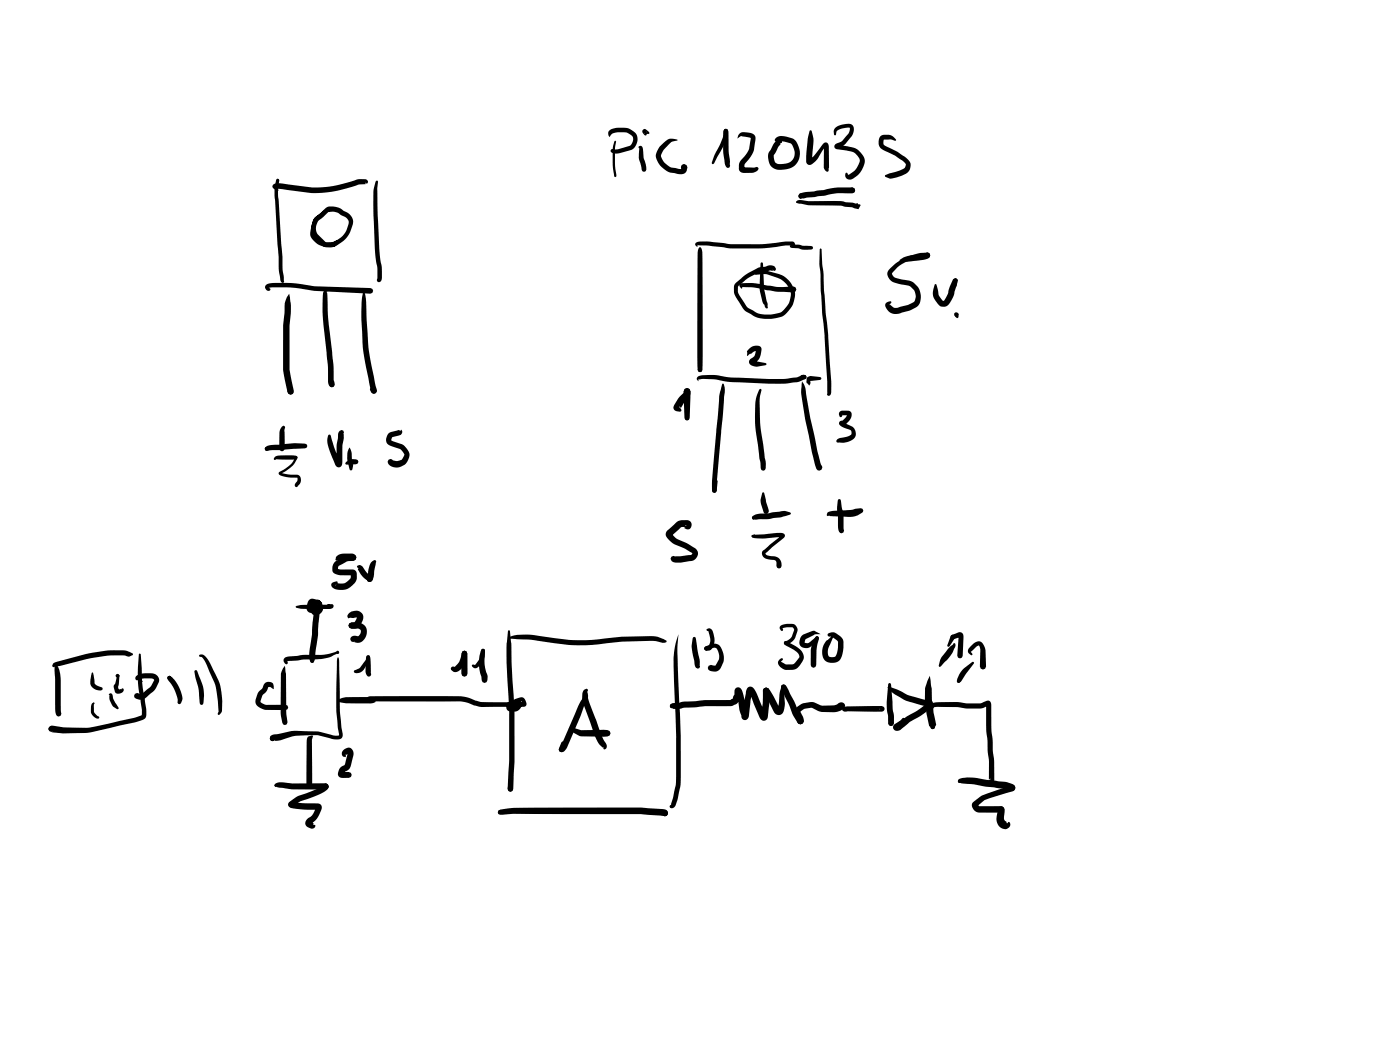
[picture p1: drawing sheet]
<svg xmlns="http://www.w3.org/2000/svg" width="285mm" height="214mm" viewBox="0 0 285 214" stroke-linecap="round" stroke-linejoin="round" font-family="sans-serif">
<g fill="#000">
<path d="M55.6 37.6a2.24 2.24 0 0 1 2.1-.2l5.8 .8a32.5 32.5 0 0 0 9.7-1.7h1.2l.3 .1a.36 .36 0 0 1 .2 .5 .36 .36 0 0 1-.4 .2l-.1-.1v.3h-1.2a30.3 30.3 0 0 1-9.8 1.8l-7.2-.9 .2-.2v-.3v.2l.3 .7-.2 .1-.6-.4a.62 .62 0 0 1-.3-.9zM56.3 36.4l.5 .1 .1 .2-.3 1.5v1.5l.9 12.6v2.4l.4 2.6a.41 .41 0 0 1-.5 .2 .41 .41 0 0 1-.3-.4l-.1-.6a12.9 12.9 0 0 1-.3-4.2l-.8-12.6v-1.5zM76.5 36.9l.2-.2 .3 .3-.2 1.5 .1 5.3 .3 6.9 .5 3.8v2.3a.6 .6 0 0 1-.9 .5l-.1-.3 .1-.5v-1.7l-.5-4.1-.2-5.6a28.8 28.8 0 0 1 0-6.9zM124.1 26.6l1.3-.5 1.8-.1a2.53 2.53 0 0 1 2.6 2.5l-.4 1.2-.7 .7-2.6 .8-.8 .1a.99 .99 0 0 1-1-.6l.1-.3 .3-.1 1 .1 2.5-.7a1.67 1.67 0 0 0 .6-1.9l-1.2-.8-1.8-.1-1.1 .3-.6 .7a1.04 1.04 0 0 1 0-1.3zM125.1 28.8l.2-.2 .1 .2a15.4 15.4 0 0 0-.2 5l.3 2-.2 .3-.3-.3a22.2 22.2 0 0 1-.2-6zM130.1 29.8a.62 .62 0 0 1 .7 .1 .62 .62 0 0 1 .1 .7 8.8 8.8 0 0 0 .7 3.4l-.1 .9-.4 .1a1.16 1.16 0 0 1-.6-1.3 5.4 5.4 0 0 1-.3-3.5l.2 .1-.3-.1zM131 26.4l.5-.1 .7 .8-.2 .2-.8-.1a.3 .3 0 0 0 .3-.1 .3 .3 0 0 0 .1-.3l.1 .5-.3 .3a.82 .82 0 0 1-.4-1.2zM134.4 29.8l.8-.8a1.92 1.92 0 0 1 2.1-.7l.7 .2-1.4 .5-1.5 1.5-.5 1a2.25 2.25 0 0 0 1.2 2.1l.8 .5 2.2 .3v.1l-.2-.4 .2-.5 .5-.2 .5 .2a1 1 0 0 1 0 1.2 1.16 1.16 0 0 1-1.3 .7l-1.8-.3a4.1 4.1 0 0 1-3.1-3.8zM138.8 33.6l.5-.2 .2 .4a.32 .32 0 0 1 .3 .4l-.5 .5-.5-.2-.2-.4zM147.4 26.3l.4-.1 .3 .1a3.2 3.2 0 0 1-.4 2.4l-1 2.1-1.3 2.5-.2 .1-.3-.2 .5-1.5 1.2-2.4a4.1 4.1 0 0 0 .7-2.5zM147.4 26.3l.4-.1 .3 .1 .2 .7a24.8 24.8 0 0 0 .3 5.9l-.1 1.2a.75 .75 0 0 1-.9-.9 22.3 22.3 0 0 1-.3-6.5zM150.6 27.2a1.58 1.58 0 0 1 1.6-.2 1.41 1.41 0 0 1 1.4 .5 1.41 1.41 0 0 1 .1 1.6l-.2 1.6a8.7 8.7 0 0 1-1.9 2.7v1l-.2-.3h2.1l.6-.1 .2 .1 .2 .3-.3 .4-.7 .3-2 .1a.96 .96 0 0 1-1.1-.8l.2-1.4 1.4-1.7 .5-.9 .4-2.3-2-.4-.8 .5z"/>
<path d="M158 28.1l.1-.1a2.13 2.13 0 0 1 2-.2l1.3 .4a3.5 3.5 0 0 1 1.3 4.2 3.5 3.5 0 0 1-3.9 2.2 2.34 2.34 0 0 1-2.4-2.7l.1-.9 .8-1.4a1.22 1.22 0 0 1 1.9-.8v.3h-.3v.3l-1.4 2.2 .1 .8a1.04 1.04 0 0 0 1.2 1h.3a2.36 2.36 0 0 0 2.5-1.2 2.36 2.36 0 0 0-.3-2.7l-.4-.3-1.1-.3-2-.2-.1-.2zM162.7 39.5l1-.3 2-.2 2.7-.5a16.9 16.9 0 0 1 5.1-.3l.4 .1 .2 .5-.2 .4-.4 .1a15.1 15.1 0 0 0-5.7 .6l-4.5 .5 .2-.1-.4 .2-.4-.2-.2-.4zM164.9 26.6h.3l.1 .2 .3 1.9-.2 4.2-.4-.4h-.3l1-.7 1.8-2.4a.66 .66 0 0 1 .8-.4 .66 .66 0 0 1 .4 .8l.1 4.3-.2 .8a.81 .81 0 0 1-.9-.8l.1-4.4 .3 .1-1.3 1.9a3.6 3.6 0 0 1-2 1.9 .78 .78 0 0 1-.7-1.1v-.4a21.4 21.4 0 0 1 .8-5.5zM170.1 26a3.5 3.5 0 0 1 3.4-.6 1.9 1.9 0 0 1-.2 2.5l-1.4 1.6-1.2 .6v-.3l-.1-.3 3.3 .6a3.5 3.5 0 0 1 2 1.9l.2 .5a4 4 0 0 1-1.5 3.2l-.8 .6a1.02 1.02 0 0 1-1 .2 1.02 1.02 0 0 1-.7-.8l.1-.5h.2l.3 .4 .5-.3a3.8 3.8 0 0 0 1.8-2.4l-.1-.7-1-1.1-1.5-.5-1.8-.2a.62 .62 0 0 1-.7-.5 .62 .62 0 0 1 .5-.7l1-.5 1.3-1.4 .3-.8v-.5a4.6 4.6 0 0 0-2.5 .6l-.3 .8-.3 .1-.2-.8zM170.9 38.9a4.1 4.1 0 0 0 2.5-.7l.5 .1 .2 .5-.1 .3-.3 .2h-2.7l-.1-.1zM179.3 27.7l.6-.2h1.3l.7 .4 .6 .6-.2 .2-1-.3-1.4 .1a.89 .89 0 0 0 .5 1.3l2.9 1.5a3.7 3.7 0 0 1 2.1 2.2l-.1 .9-.4 .6a5.7 5.7 0 0 1-3.7 1.4l-1-.4v-.2v-.1l1.1-.4a5.5 5.5 0 0 0 2.8-1.1l.4-.7-.3-.4-2-1.4-1.4-.7a2.19 2.19 0 0 1-1.9-1.6l.1-1.1zM54.1 58.1a1.93 1.93 0 0 1 1.5-.5l4.6 .1 3.8 .6 11.4 .3 .4 .2 .2 .4-.2 .4-.4 .2-11.5-.6a30.4 30.4 0 0 0-9.1-.6l-.2-.1v.1l.4 .1a.41 .41 0 0 1-.2 .5 .41 .41 0 0 1-.5-.1l-.1-.1a.66 .66 0 0 1-.1-.9zM58.9 59.8l.2 1.1a10.8 10.8 0 0 1 0 3.6l-.2 1.7 .1 9.1 .8 4.4-.2 .5-.4 .1-.4-.1-.3-.4-.9-4.5 .1-9.2 .2-2.5a5 5 0 0 1 1-3.8zM66.1 59.1l.3-.1 .4 .2-.3 .2 .2 .8 .1 3.9 1.1 10.2 .1 3.7-.2-.2 .3 .5-.1 .4-.6 .1a1.13 1.13 0 0 1-.6-1.1v-3.3l-.7-6.4a26.6 26.6 0 0 1-.2-8.7zM64.1 44.3l2.3-1.6 .6-.1 1.5 .2-2.1 .4-1.8 1.5-.3 .8-.3 2.3a3 3 0 0 0 2.8 1.6h.9l.4-.1a4.9 4.9 0 0 0 2.9-4 1.39 1.39 0 0 0-1-1.2l-.6-.3a3.1 3.1 0 0 0-2.4-.7l-1.2 1.1a2.52 2.52 0 0 0-1.3 3.1l.2 .4 1.7 1.7 1.1-.1 1-.4 .3 .1 .1 .3a1.55 1.55 0 0 1-1.6 1.1l-1-.1-.4-.1-1.8-1.8a3.3 3.3 0 0 1 1.1-4.9l.5-.5a2.56 2.56 0 0 1 3.3-.7l.9 .6a2.99 2.99 0 0 1 1.7 1.3l.2 .3a5.1 5.1 0 0 1-1.4 4.1l-.6 .6a4.1 4.1 0 0 1-5 .6l-1.1-.9-.4-.7-.1-.5 .1-1a4.3 4.3 0 0 1 .7-2.3zM74.1 59.2a10.8 10.8 0 0 1 .5 4.7v1.2a65.3 65.3 0 0 0 2.1 14.1v.4a.64 .64 0 0 1-.6 .6l-.4-.2-.2-.4 .2-.4-.2 .4-1.3-6.4a54.4 54.4 0 0 1-.4-13zM141.7 49.4h.1a5.9 5.9 0 0 1 3.4-.1 55 55 0 0 0 14.7-.1h1.5l.4 .2a.44 .44 0 0 1-.1 .7l-.4-.2 .1 .1h-1.5a51.3 51.3 0 0 1-15.4 0l-2.5-.1v-.1l-.1 .5-.4-.5z"/>
<path d="M142.3 50.5h.4l.1 .2-.3 .3-.3-.3zM142.3 50.5a.39 .39 0 0 1 .6 .3l.1 23.7v.8l-.1 .3-.4 .2-.3-.2-.2-.3v-.8v-21.6a4.3 4.3 0 0 1 .3-2.4zM150.6 57.9l.4-.2a33.3 33.3 0 0 1 7.2 .7l3.3-.1 .5 .2 .1 .4-.1 .5-.5 .1-3.6-.1a37.5 37.5 0 0 0-6.9-1l.1-.2v.4l-.1 .2-.4-.5zM154.9 53.5l.2-.1 .3 .3 .2 5.1 .7 3.7a.31 .31 0 0 1-.3 .2 .31 .31 0 0 1-.3-.3l-.5-1.1-.5-2.4zM149.8 57.6l1.8-1.5 1.4-.9a4 4 0 0 1 2.7-.9 1.71 1.71 0 0 1 2.2 .2v.5l-.3 .1-.3-.2v.3l-.5-.1-2 .3-1.9 .9-2.5 1.9-.2 .4a2.16 2.16 0 0 0 .6 1.9l1.3 2 1.2 .7a6.3 6.3 0 0 0 5.6 .4l.3-.1a4.4 4.4 0 0 0 1.8-3.8 4.3 4.3 0 0 0-2.7-3.1l-2.2-.8-2.2 .1-.2-.2 .2-.2 2.2-.3 2.5 .6a4.4 4.4 0 0 1 2.3 7 4.1 4.1 0 0 1-3.8 2.1h-1.3a4.6 4.6 0 0 1-2.9-.9l-1.2-.7-.9-1.3a5.4 5.4 0 0 1-1.4-2.6 1.78 1.78 0 0 1 .4-1.8zM157.4 54.6h.5v.4l-.5-.1 .2-.3zM160.9 50l.3-.3 .2 .2-.2 .3v-.4h1.4l.9 .2 1.7 .1 .2 .1 .1 .2-.1 .3-.2 .1h-1.8l-.9-.3h-1.4l-.2-.2zM162.1 41.1l.3-.2 .2 .3-.2 .2zM162.3 40.9a1.48 1.48 0 0 1 1.3-.1l1 .2 2.5-.1a16.1 16.1 0 0 1 4.5 .1l2.6 .4 .4-.1 .1 .3 .4 .1 .1 .1-.4 .8-1.3-.4-2.3-.3-4.1-.1a13.8 13.8 0 0 1-4.4-.3l-.5-.2zM162.2 41h.3l.5 .4-.7-.1zM162.7 39.5l.4-.2 .3 .1h-.2l.5 .6 .5 .2-.5 .2-.6-.1v.2a.52 .52 0 0 1-.6-.6zM167.1 50.6l.2 .1 .1 3 .3 2.1 .1 3.3 .8 9.1 .6 9.5v2.2l-.1 .5-.4 .2-.3-.3 .2-.3-.1 .1-.6-11.8-.5-4.6-.3-4.5v-3.4l-.3-2.1 .1-3z"/>
<path d="M183.2 52.9a5.1 5.1 0 0 1 3.2-1l2.1-.4-.1 .2 .4-.3a.69 .69 0 0 1 .5 .8 .69 .69 0 0 1-.7 .6l-5.1 .6-.3-.1zM181.1 54.7a10.5 10.5 0 0 1 8.1-3.2l.2 .5-.2 .4-.4 .1-.3-.1h.2a8.3 8.3 0 0 0-5.8 1.9l-1.3 1.4 .3 .5 .9 .5 2.3 .4a3.4 3.4 0 0 1 1.7 5.3l-.2 .1a9.3 9.3 0 0 1-3.2 1.3 2.19 2.19 0 0 1-3.2-1.8 1.08 1.08 0 0 1 1.2-.6l.1 .2-.5 .5 .1-.2 .8 .7 .7 .1 2.3-.6 1.1-.6 .3-.4a2.32 2.32 0 0 0-1-2.8l-3.2-.8a1.7 1.7 0 0 1-1-2.8zM190.3 57.9h.4l.2 1a2.96 2.96 0 0 0 1.1 2.4h-.2h.4a4.3 4.3 0 0 0 1-2.3l.8-2a.63 .63 0 0 1 .9-.2l.1 .3-.2 .4 .2-.1-.5 1.4a6.4 6.4 0 0 1-1.5 3.3 1.45 1.45 0 0 1-2.2-.4l-.7-1-.2-.7 .1-.9zM194.2 56.8h.6l.1 .1v.4a1.41 1.41 0 0 1-.5 1.3l-.2-.3 .1-.7-.2-.5zM58.6 79.4l.7-.4 .3 .1 .2 .9-.6 .3-.5-.1-.2-.5zM67.4 77.5l.3-.1a.8 .8 0 0 1 .4 .7 .8 .8 0 0 1-.5 .7l-.4-.1-.1-.4zM139.4 79.2l.5-.2 .5 .2a2.31 2.31 0 0 1 .2 1.7l-.2 4.2-.1 .4-.4 .1-.4-.1-.1-.4-.2-4.2a2.31 2.31 0 0 1 .2-1.7zM142.4 74.4l.3-.2 .1 .1 .2 1.1-.2 .3-.3 .1-.3-.2-.2-.3zM142 76.8l.2-.2a6.9 6.9 0 0 1 3.5-.2l3 .5 7.9 .3a17.3 17.3 0 0 0 4.8-.3l.9-.1 1.3-.5-.1 .1h.6l.1 .4-.2 .4-1.4 .6h-.7a20.9 20.9 0 0 1-5.4 .3l-6-.3a22.2 22.2 0 0 1-5.2-.6h-3.1v.4l-.3-.3zM147 78.2l.2-.1a4.1 4.1 0 0 1 .2 3l-1.4 16.8-.1 2-.1 .3-.4 .1-.3-.1-.1-.3v-2l1.5-17.4zM152.5 71.1a1.87 1.87 0 0 1 2.4-.4 3.1 3.1 0 0 1-.3 2.2l-.4 .6-.7 .5 .1-.3-.1-.3 2.3 .5 .2 .1v.3l-2.1 .3a1.06 1.06 0 0 1-1.3-1.3l.1-.1a1.7 1.7 0 0 0 1.1-1.4l.2-.7 .2 .4-.7 .1-1.4 .8v-.9zM154.6 79.3l.2-.1 .2 .2-.3 1.9a45.5 45.5 0 0 0 .7 9.1l.5 3.6a2.25 2.25 0 0 1-.1 1.7l-.4 .1-.4-.1-.1-.4-.6-4.7a27.6 27.6 0 0 1-.3-9.8z"/>
<path d="M163.3 77.6a4.4 4.4 0 0 1 .9 2.9l.8 4.7 1.4 6.5 .6 2.5 .4 1-.2 .4-.4 .2a1.23 1.23 0 0 1-.9-1.3l-2-9.1-.6-4.1-.2-1.5zM163.1 76.4h1l.1 .4-.1 .3-.3 .1-.4-.1h.2l-.5-.3zM164.3 76.9l.7-.3 1.9 .2 .3 .3-.3 .3-1.9 .2-.3-.1v-.3v.3l.3 .1v.5l-.3 .4-.2-.4a.65 .65 0 0 1-.3-.9zM54.1 91a2.76 2.76 0 0 1 2-.4l1.2-.1a13.5 13.5 0 0 1 5.1 0l.2 .3-.2 .3-.3 .2-5 .4-2.8 .1-.3-.1-.1-.3zM54 91.1l.3-.1 .4 .1a.44 .44 0 0 1-.2 .6 .44 .44 0 0 1-.6-.3zM56 93l.7-.2 3-.1 .6 .1 .3 .4-.1 .2-.8 .2-3.4-.1-.3 .2-.3-.3zM57.4 86.9l.3-.2 .4 .3-.2 .5v3.9l-.1 .3-.4 .2-.3-.2-.2-.3a9.7 9.7 0 0 1 .2-4.1zM60 92.9a.41 .41 0 0 1 .5 .2 .41 .41 0 0 1-.1 .5l-.1 .2a6.4 6.4 0 0 1-3.2 2.7l.1-.3 1.5 .4h1.7a1.13 1.13 0 0 1 .9 .8 1.13 1.13 0 0 1-.3 1.2l-.7 .6a.6 .6 0 0 1-.3-.6 .6 .6 0 0 1 .4-.5l.2-.4-.1-.4-2.6-.2a1.19 1.19 0 0 1-1.2-.7l.1-.2a7.7 7.7 0 0 0 3-2.6zM66.9 88.6l.2-.1a1.31 1.31 0 0 1 .5 1.2l1.7 4.5a.48 .48 0 0 0-.8 .1v-.3a14.4 14.4 0 0 1 .3-4.8l.1-1.1a.7 .7 0 0 1 1-.4l.1 .3-.1 .4 .1 .8a13.8 13.8 0 0 0-.3 4.8 .78 .78 0 0 1-.3 1 .78 .78 0 0 1-1-.2l-.8-1.8a6.3 6.3 0 0 1-.8-4.2zM70.5 94a2.11 2.11 0 0 1 2.3-.3l.2 .3a1.03 1.03 0 0 1-1.3 .6l-1.3-.1-.1-.2zM71.2 91.1a4.9 4.9 0 0 1 .5 2.7 2.24 2.24 0 0 1 0 1.9h-.5a5.5 5.5 0 0 1 0-4.6zM75.5 78.9l.6-.1 .4 .4-.4-.2 .4 .2 .2 .4a.73 .73 0 0 1-1 .4 .73 .73 0 0 1-.2-1.1z"/>
<path d="M79.1 88.2l2.1-.7 .3 .2 .1-.2a.69 .69 0 0 1 .2 .9 .69 .69 0 0 1-.8 .3l-1.1 .3-.2 .7 2.2 .8a2.39 2.39 0 0 1 1.3 2.9 2.55 2.55 0 0 1-2.4 1.8l-.7-.1-.9-.5-.3-.6 .2-.4 .4-.2 .5 .3 .8 .2 .9-.3 .6-1-.8-1.2-1.5-.4a1.55 1.55 0 0 1-1.3-1.1 1.55 1.55 0 0 1 .4-1.7zM139.4 79.2l.5-.2 .5 .2 .2 .5-.1 .8-1.2 1.4-.7 1.3-.1-.3-.2-.1 .5 .7-.1 .2-.3 .1-.7-.1a.81 .81 0 0 1-.3-1.4l.8-1.3 1-1zM145.7 97.9l.2-.2 .2 .3-.2 2-.2 .2-.3 .1-.3-.1-.1-.4zM171 83.9a1.67 1.67 0 0 1 1.5-.3 .92 .92 0 0 1 .9 .6 .92 .92 0 0 1-.2 1l-1 1.2-.8 .2a.41 .41 0 0 0 .2-.6l1.8 .8a1.63 1.63 0 0 1 .8 1.5 1.63 1.63 0 0 1-1 1.4 5.1 5.1 0 0 1-2.5 .4l-.3-.1a.71 .71 0 0 1 .6-.8l1.8-.4a.67 .67 0 0 0 .5-1l-.2-.3-1.7-.6a.64 .64 0 0 1-.6-.7 .64 .64 0 0 1 .8-.6l.7-.7 .2-.5 .1 .1h-1.1l.1-.1-.2 .5h-.2a.73 .73 0 0 1-.2-1zM68.5 113.3a2.43 2.43 0 0 1 2.3-.6h1l.4 .2 .3 .6-.1 .5-.5 .2-.4-.2-.2-.4 .1 .3h.2l-1.7 .1-1.4 .2-.2-.3zM68.2 114.4l1.7-1 .8-.3 1-.1-.3 .2 .5-.3 .5 .2 .1 .4a.82 .82 0 0 1-.9 .7l-1.1 .2-1.5 .8-.2 .9-.1-.3 .6 .2h2.4a.86 .86 0 0 1 .9 .8v1.2a3.1 3.1 0 0 1-1.5 1.7 3 3 0 0 1-3.6-.3 .78 .78 0 0 1 .4-.9 .78 .78 0 0 1 .9 .1l-.5 .6 .2-.2-.1-.3a2.24 2.24 0 0 0 2.4-.4l.6-.7v-.8l.3 .3h-2.6a1.39 1.39 0 0 1-1.3-.7 1.39 1.39 0 0 1 0-1.5zM72.7 115.2l.6-.2 .5 .4 .9 1.2 1 .9 .2 .4-.2 .4-.4 .2-.4-.1-.2-.5 .1 .2-.8-.6-1.1-1.5 .2-.3-.4-.2zM75.7 114.3l.6-.3 .3 .3-.4 2.7a1.44 1.44 0 0 1-.9 1.5l-.5-.2-.1-.4 .2-.7a5.1 5.1 0 0 1 .8-2.9zM135.8 108.1l1.5-1.3a2.02 2.02 0 0 1 1.6-.9h.7a.95 .95 0 0 1 1.2 .8 .95 .95 0 0 1-1 1.1l-.5-.3 .3-.2a.19 .19 0 0 0 .1-.2 .19 .19 0 0 0-.1-.2l.3 .4-1.2 .1-1.9 1.6v-.4l1 1.1 2 .9 1.2 .7a1.49 1.49 0 0 1 1.1 1.5 1.49 1.49 0 0 1-1.3 1.4l-2.3 .4-1.1-.1-.7-.3-.2-.4 .2-.5 .4-.1 .4 .1 3.2-.3 .3-.3-1.6-1-1.3-.6a4.1 4.1 0 0 1-2.6-2.2zM153.3 105.1v-.1a7.1 7.1 0 0 1 3.4-.5l.8-.2a6.4 6.4 0 0 1 3.3 0l.2 .3-.2 .2-2 .6-2.3 .3-3 .1-.3-.1-.1-.3zM153.1 109l6.1-.5a.57 .57 0 0 1 .6 .5 .57 .57 0 0 1-.4 .6l-3.5 3 .1 .4a2.98 2.98 0 0 0 1.9 .3 1.58 1.58 0 0 1 1.2 1.4l-.1 .9-.4 .2-.4-.2-.1-.4v-.7a.56 .56 0 0 0-.6-.5 2.22 2.22 0 0 1-2.2-.8l-.1-.3a.8 .8 0 0 1 .5-1l3.5-2.9 .1 .3-2.7 .2a8 8 0 0 1-3.4-.1l-.2-.2zM153.1 109h.3v.3h-.3z"/>
<path d="M153.2 105.2l.3-.1 .3 .1v.4l-.5 .1-.2-.3zM153.1 109l.5-.2 .2 .1-.5 .5-.2-.1zM155.2 100.3l.4 .1 .9 3.6-.1 .5-.4 .2-.4-.2-.3-.7a3.7 3.7 0 0 1-.4-2.5zM168.4 104.4l.8-.3 2.1-.2a6.7 6.7 0 0 0 2.9-.3l1.1-.1 .3 .1 .2 .4a1.93 1.93 0 0 1-1.2 .9 6.3 6.3 0 0 1-3.3 .3l-2.3-.2-.4 .1-.3-.3zM170.7 101.7h.4l.3 1.6a16.8 16.8 0 0 1 .4 4.5l-.1 .6a.73 .73 0 0 1-1-.7l-.1-2.8-.2-1.3zM10.8 135.1l.7-.3 5.9-1.6a22 22 0 0 1 8.6-.6l1 .4 .1 .2-.1 .2-.7 .3-.5-.1a20.7 20.7 0 0 0-8.1 .6l-6.8 1.6-.3-.2zM11.2 135.3l.4 .1a5.5 5.5 0 0 1 .8 3.8l.1 6.1-.2 .4-.4 .2-.3-.1-.2-.3-.2-.9-.1-8zM18.7 137l.1-.1 .2 .1 .3 2.2 .5 .4 1 .4 .1 .2a1.11 1.11 0 0 1-1.7 .1 1.82 1.82 0 0 1-.7-2.5zM23.8 137.6l.3-.2 .2 .2-.1 1.9-.2 .3-.3 .3 .3-.3 .2 .8-.2-.2h.7l.1-.2a.45 .45 0 0 1 .4 .4 .45 .45 0 0 1-.4 .5l-.6 .1h-.5l-.3-.3-.2-.8a.62 .62 0 0 1 .3-.9l-.1 .2zM10.1 148l.4-.3a27.2 27.2 0 0 0 6.4 .5l2.5-.3 8-1.8 1.4-.5 .1-1a45.1 45.1 0 0 1-.8-8.7l.2-2.7 .2-.2 .2 .2 .2 2.7a59 59 0 0 0 .9 8.8l-.1 1.3-.7 .6-1.7 .5-8.8 2a34.9 34.9 0 0 1-8 0l.3-.2-.4 .1-.4-.2-.1-.4zM27.7 137.7l.5-.3a6.2 6.2 0 0 1 3.4-.1 1.34 1.34 0 0 1 .7 1.8l-.8 1.4-.8 .7a3 3 0 0 1-1.9 1.3l-.6-.1a.99 .99 0 0 1-.9-.7l.2-.4 .4-.2 .9 .2 .3-.2 1.5-1.3 .8-1.3-.2-.3-.4-.1h-1.6l-.8 .3-.1-.4-.2-.2 1 1-1.1-.3a.43 .43 0 0 1-.5-.3 .43 .43 0 0 1 .2-.5zM34.2 137.7h.5l.5 .5-.1 .2-.9-.1-.1-.3z"/>
<path d="M34.1 137.8l.4-.2 .3 .1v.5l-.3 .2-.3-.1zM34.2 137.7l.3-.1 .4 .2a6.9 6.9 0 0 1 2.2 4.7l-.4 .8h-.5v-.4a7.9 7.9 0 0 0-2.1-4.7zM39.7 136.5h.4l.4 1.2a8.4 8.4 0 0 1 .9 5.5l-.1 .2-.3 .1-.2-.1-.1-.2a13.4 13.4 0 0 0-.8-5l-.3-1.5zM40.6 133.3a1.4 1.4 0 0 1 1.7 1l1.1 2.1a12.4 12.4 0 0 1 1.8 8.5l-.4 .6h-.4l.1-.7-.1-2a12.8 12.8 0 0 0-1.8-6.1l-1-2.3-.5-.6-.5-.1zM58 135.6l.2 2.7a58.9 58.9 0 0 0 .3 8.8l-.1 .4-.4 .1-.4-.1a10.4 10.4 0 0 1-.4-4.9v-4.3a3.5 3.5 0 0 1 .8-2.7zM57.9 134l.8-.3 2-.2a14.8 14.8 0 0 1 4.7-.2l1.4-.1 1.6-.5a.36 .36 0 0 1 .5-.1 .36 .36 0 0 1-.1 .6l-.2-.4 .3 .1-.3 .2a6.9 6.9 0 0 1-3.2 1.1l-3.5 .1-3.4 .3v-.1l.1 .5-.3 .3a.8 .8 0 0 1-.4-1.3zM60.3 123.4l1.2-.2 5.7-.1v.3l.2 .2-.6-.1-.3-.2 .3-.3h.6a.5 .5 0 0 1 .5 .6 .5 .5 0 0 1-.7 .4l-6-.1-.9-.2-.1-.1zM64 123.1l.4-.1 .5 .1 .1 .5-.2 3.3a29.9 29.9 0 0 1-.6 6.4l-.1 1-.2 .5-.3 .2-.3-.2a5.1 5.1 0 0 1-.1-3.7l.3-1.9 .3-5.6zM63.4 134.2h.3l.3 .3-.1 .3-.3 .2-.3-.2-.2-.3zM64 123.1l.4-.1 .5 .1 .1 .5-.1 .4-.9 .2-.1-.4zM63 122.1a1.6 1.6 0 0 1 1.7 .1 1.5 1.5 0 0 1 1 2.1 1.5 1.5 0 0 1-2.3 .6l-.1-1.5a1.14 1.14 0 0 1 .7-1.2 1.14 1.14 0 0 1 1.4 .4l.2 .4-.4-.2a.59 .59 0 0 0-.6 0 .59 .59 0 0 0-.2 .7v.9l-.2-.2h.4l.2-.3-.1-.8-1.1-.2h.1l-.2 .9 .3 .5a.66 .66 0 0 1-.6 .4 .66 .66 0 0 1-.7-.4l-.1-.4 .1-.6zM68.8 133.8l.2 .6 .1 4.2a61 61 0 0 0 .7 11.3l-.4 .5-1 .2-4.2-.9a16 16 0 0 0-7.5 1.1h-.8l.1-.2-.5 .3-.4-.1-.1-.6a1.22 1.22 0 0 1 1.5-.7 14.4 14.4 0 0 1 6.5-.6l1.9 .1 3.1 .8 1-.1a56 56 0 0 1-.4-13.5v-1.8z"/>
<path d="M71 124.9a1.69 1.69 0 0 1 1.7-.6 1.69 1.69 0 0 1 1.3 1.3 2.22 2.22 0 0 1-2.4 2.4l-.5-.2-.2-.4a1.03 1.03 0 0 1 1.3-.7l.5-1.1v.2l-1.8 .1-.2-.4zM71.1 126.9l.5-.2 1 .1a2.08 2.08 0 0 1 2.1 1.6 2.08 2.08 0 0 1-1.2 2.3l-.6 .2-.8-.2 .2-.1-.4 .1-.4-.1-.2-.5a1.17 1.17 0 0 1 1.6-.6h.1a1.1 1.1 0 0 0 .4-1.3l-.4-.2h-1.4l-.5-.2-.2-.4zM74.7 133.5l.3-.1 .2 .1 .2 .3-.1 .6-1.2 1.9a1.65 1.65 0 0 1-2 .6v-.4l1.2-.5 1.3-1.7zM74.7 133.5l.3-.1 .2 .1 .2 .4 .2 3.4-.2 .3a.77 .77 0 0 1-1-.8l.1-2.6zM94.2 132.6l.4-.1 .4 .1 .1 .4a4.6 4.6 0 0 1-1.7 3.6 1.06 1.06 0 0 1-1.6-.2l.1-.6 .3-.1 .5 .1h-.1a3.8 3.8 0 0 0 1.4-2.7zM94.2 132.6l.4-.1a.96 .96 0 0 1 .6 1.1v3.6l-.2 .4-.4 .2-.5-.2-.2-.4v-3.6zM98.1 132.2l.3-.1 .3 .3-.1 1.3-.2 .8a3.1 3.1 0 0 1-1.4 1.5h-.5l-.4-.4 .2-.3 .4 .1 1.1-1.5 .2-.6zM98.1 132.2h.5l.2 .6a9.2 9.2 0 0 0 .5 5l-.2 1.1-.4 .2-.5-.2-.2-1.1a7.1 7.1 0 0 1 .1-5.6zM103.3 130l.6-.4a13.7 13.7 0 0 1 7.2 .1 36.4 36.4 0 0 0 12.3 .3 46.7 46.7 0 0 1 9.9-.4l1.8 .5 .6 .5-.2 .2-.6 .1-1.7-.4a55.3 55.3 0 0 0-9.7 .5 38.4 38.4 0 0 1-14-.5l-1.8-.3zM103.5 128.4l.3 .1 .3 2.4 .2 7.7a122.9 122.9 0 0 1 .5 16.5l-.3 5.6-.2 .3-.4 .2-.4-.2-.1-.4 .3-7a304.5 304.5 0 0 0-.6-20.5l.1-2.2zM138.1 129.1l-.1 1.5a130.7 130.7 0 0 0 .4 14.7l.2 12.9a17.5 17.5 0 0 1-1.3 6.1l-.6 .3-.3-.1-.1-.3 .4-.4 .3-1.3a14 14 0 0 0 .7-4.3v-8.4l-.5-11.1a24.3 24.3 0 0 1 .3-7.5zM141.1 129.8l.3-.1 .3 .3 .7 4.3 .1 1.4-.1 .3a.74 .74 0 0 1-1-.8l-.4-2.3a6 6 0 0 1 0-2.9z"/>
<path d="M143.5 131.7l1.2-.5a1.56 1.56 0 0 1 2.1 .7 3.9 3.9 0 0 1 .5 2.9l-.5 1.1a1.62 1.62 0 0 1-2.6 .5l-.1-.4 .2-.4 .4-.2 .9 .1 .7-1.2a2.8 2.8 0 0 0-.4-2.3l-.6-.1-1.5 .6-.3-.2-.1-.3zM143.8 128.2a.85 .85 0 0 1 1-.1 .85 .85 0 0 1 .4 .9 2.89 2.89 0 0 1-.8 3.4l-.6 .1-.3-.2-.1-.3 .1-.3 .7-.1a2.92 2.92 0 0 0 .1-2.9zM158.9 127.5l.9-.4 1.3-.1a1.25 1.25 0 0 1 1.2 1.6l-.3 .8a2.62 2.62 0 0 1-1.9 1.8h.1l-.2 .1-.3-.1a.56 .56 0 0 1 .6-.8l.9-.7 .5-1.6-.3-.3-.2-.1-1.9 .1 .1 .6a.58 .58 0 0 1-.6-.3 .58 .58 0 0 1 .1-.6zM159.2 139.5l.4-.1 .4 .2 1.7 3.2a12.6 12.6 0 0 0 1.8 3.6l-.3-.2 .3 .2 .1 .4-.2 .5-.7 .1-.4-.4a12 12 0 0 1-1.7-3.7l-1.5-3.1 .3 .1-.3-.1-.1-.4zM159.7 130.6l.3-.1 .3 .3v-.1h.1a8 8 0 0 1 2.7 1.7l.4 .7 .2 .9-.4 .7-.8 1.1-1 .6h-1.4l-.6-.2a1.31 1.31 0 0 1-1-1.6l.3-.4a.35 .35 0 0 1 .6 0l-.1 .3a.22 .22 0 0 0-.3 .2 .22 .22 0 0 0 .3 .2l.7 .4 1.5-.1 1.2-1.3a1.07 1.07 0 0 0-.6-1.2l-2.3-1.4-.2-.3zM166.1 129.6h.5l.1 .3-.5 2.5v3l-.2 .4-.4 .2-.4-.2-.1-.4a8.5 8.5 0 0 1 .5-4.9l.3-.7 .1 .2zM163.3 129.4l1.7-.8a1.17 1.17 0 0 1 1.5 .2l.6 .3-1.3 .1-1.8 1.1-.2 .6 .7 .1 1.7-1.4 .4 .1 .1 .2-.2 .3-1 1.1a1.47 1.47 0 0 1-1.6 .7 1.47 1.47 0 0 1-1.1-1.2l.2-.9zM168.6 129l.6-.2h.6l1.4 .8 .5 .8v1.5a3.3 3.3 0 0 1-1.2 2.8 2.08 2.08 0 0 1-2.3 0 2.08 2.08 0 0 1-.8-2.3 2.79 2.79 0 0 1 1.2-2.1l.7-.7h.3v.2l-.4 .9a3 3 0 0 0-.4 2.9l.4 .2a1 1 0 0 0 1.3-1.1l.1-2.1-1.2-.9-.8-.2zM180.7 139.9l.2-.1a14.9 14.9 0 0 1 4 1.7l3.2 .9 1.2 .1 .5 .2 .1 .5-.1 .4a3.3 3.3 0 0 1-2.3-.1 11.7 11.7 0 0 1-4.2-1.5 5 5 0 0 1-2.6-2.1zM180.9 139.1h.2l.3 .3 .6 7.4a.89 .89 0 0 1-.6 1 1.2 1.2 0 0 1-.6-1.5l-.3-3.4zM189.3 137.6l.4 2.5 .1 2.6 .3 2.4 .5 2.5-.4 .7-.3 .2-.3-.2-.4-.5-.6-3.1a16.5 16.5 0 0 1-.3-4.6zM193.4 131.7l.7-.5a.28 .28 0 0 1 .3-.1 .28 .28 0 0 1 .1 .3l-.2 .6a6.9 6.9 0 0 1-2 2.9l-.9 .9-.3-.3a4.8 4.8 0 0 1 1.6-3z"/>
<path d="M193.7 129.3l.6 .1 .1 .5-1.3 1.8-.2-.3zM193.6 129.4l1-.4a.92 .92 0 0 1 1.1-.2 .92 .92 0 0 1 .5 1l-.2 3.7-.2 .4-.3 .2-.4-.2-.2-.4 .3-4 .2 .2-1.4 .5-.3-.2-.2-.3zM196.1 136.2l1.8-1.4h.4v.3l-2.6 3.6-.5 .3-.3-.1-.1-.2 .2-.4-.1 .1v-.2l.5-1zM194.9 138.4h.5l.1 .3-.1 .2h-.5l-.1-.3zM195 138.3h.4l.1 .3-.1 .3h-.5l-.1-.2zM197.9 131.3l.2-.2a1.24 1.24 0 0 1 1.3-.5 1.24 1.24 0 0 1 1 .9l.3 .9 .1 3.3-.2 .4-.5 .2-.4-.2-.2-.4 .1-3.4-.3-.9-.5 .2-1.1 1.1 .2 .4a.2 .2 0 0 1 0 .3 .2 .2 0 0 1-.2 0l-.4-.3a.85 .85 0 0 1 .2-1.4zM10 148l.4-.2 .5 .2 .1 .4-.2-.2 .2 .5a.7 .7 0 0 1-1.1-.3zM18.8 143.2l.3-.2 .2 .2-.2 .2v1.6l.9 .8a.27 .27 0 0 1 .1 .4 .27 .27 0 0 1-.4 .1l-.7-.4-.5-.8v-1.2zM22.1 141.4l.2-.2a.48 .48 0 0 1 .7 .5l.1 .6 1 1.7v.3h-.3l-1-.7a2.52 2.52 0 0 1-.5-2l.2 .1zM53.9 139.1a1.09 1.09 0 0 1 1.3-.2 1.09 1.09 0 0 1 .5 1.3v.1l-.7-.4h-.4l-.3 .8-.9 .9-.3 1.4 1 .5h4l.4 .2 .2 .3-.2 .4-.4 .2-4-.1a2.09 2.09 0 0 1-2.1-1.7l.5-1.7 .9-.9zM55.1 150l.4-.1 .6 .3 .1 .1-.2 .2a.55 .55 0 0 1-.6 .3 .55 .55 0 0 1-.4-.4zM56 159.7h.4v.4h-.4z"/>
<path d="M56.1 159.6a2.66 2.66 0 0 1 2.2-.2l1.2 .1h6.7l.6 .3 .1 .3-.2 .5-.4 .2-6.9-.1-3.2-.5-.3-.3zM62.7 150l.9-.3 .1 .2-.2 .8 .1 9.3-.2 .4-.4 .2-.4-.2-.2-.4v-9.1zM69 142.5l.3-.2a18 18 0 0 1 5.3-.4h.9l.9 .3 .2 .4-.2 .4a4.8 4.8 0 0 1-2.6 .2 13.9 13.9 0 0 1-4.4-.2l-.6-.1zM69.9 152.7a1.16 1.16 0 0 1 1.6-.3 1.16 1.16 0 0 1 .4 1.5l-.4 1.9a1.91 1.91 0 0 1-1.3 1.4l-.2 .5-.3-.6 1.3 .1 .4 .2 .2 .4-.2 .4-.4 .2h-1.2a.85 .85 0 0 1-.9-1.2 1.6 1.6 0 0 1 1.1-1.3l.3-.4 .4-2.2 .4 .1-.5 .3-.2-.1 .1 .4a.58 .58 0 0 1-.7-.1 .58 .58 0 0 1-.2-.7zM74.8 142l.1-.1a270.5 270.5 0 0 1 19.8 0l3.3 1 8.7 .1-.4 .3-.1-.6a3.3 3.3 0 0 0-1.9 1.3l-.2 .1-.1-.3h.8l.3-.4 .2 .1-1.7-.1h-.2v-.4l1.6-.5a1.09 1.09 0 0 1 1.2 .7 1.09 1.09 0 0 1-.5 1.3l-.7 .4h-1a.97 .97 0 0 1-.9-1 .97 .97 0 0 1 .9-1 2.61 2.61 0 0 1 2.7-.8l.3 .5a.75 .75 0 0 1-.4 1.3h-7.2a7.1 7.1 0 0 1-2.9-.3l-1.5-.6-1.4-.2h-18.2h-.2v-.4l.4 .5-.7-.2a.44 .44 0 0 1-.1-.7zM114.3 151.1l.3-.2 .3 .3-.2 1.3v-.3l.1 .4-.1 .4-.4 .1-.4-.1-.1-.4zM115.9 148.1l.4-.1 2.2 .7h-.2l5.4-.1 .4 .2 .2 .5-.2 .5-.4 .2-3.6-.1a5 5 0 0 1-4.1-1.1l-.2-.4zM118.9 140.5l.5-.3 .3 .3-.2 .4 .3 1.6 3.2 8.4a1.09 1.09 0 0 1 .3 1.6h-.4v-.3l-.3-.1a4 4 0 0 1-1.4-2l-2.3-6.4a4 4 0 0 1-.2-2.9zM119.1 141.5l.3-.1 .3 .1v.3l-1.5 3.9-2.7 6.5a1.1 1.1 0 0 1-1.6 .8l-.1-.4 .1-.4 .4-.1h-.3l.3-.4 3.1-7.2a9.9 9.9 0 0 1 1.7-3zM136.6 143.4h.5l.2 .4-.2 .3h-.6l-.1-.5zM136.7 143.3l2.3-.4 4.5-.4 5.2 .1 .7-.4-.2 .1 .3-.9v-.7a.78 .78 0 0 1 .8-.8 .78 .78 0 0 1 .8 .8l1.1 5.1a.56 .56 0 0 0-.4-.4 .56 .56 0 0 0-.6 .2l.7-4.5a.95 .95 0 0 1 .5-1.2 .95 .95 0 0 1 1.3 .5l2.2 5.1a.59 .59 0 0 0-.9 .3l.3-2.6v-2.7l.3-.4 .4-.1 .4 .2 .2 .4v2.5l-.2 2.7a.86 .86 0 0 1-.7 .9 .86 .86 0 0 1-1-.6l-2.2-5.2 .4 .1 .3-.2-.7 4.8a.82 .82 0 0 1-.8 1 .82 .82 0 0 1-.8-1l-.4-1.1-.6-3.5a.46 .46 0 0 0 .5 .1 .46 .46 0 0 0 .3-.4v1l-.2 .5a1.13 1.13 0 0 1-1.1 1.3l.2-.1-.8 .4h-5.2l-6.4 .5h-.3l.2-.1-.6-.1-.1-.3zM136.5 143.5l.6-.1 .2 .6h-.8l-.1-.2z"/>
<path d="M155.5 140.2l.5-.2 .4 .1 .5 .7 1.9 3.6-.2-.2-.3 .2 .3-1.2 .2-2.3 .4-1.4 .3-.2 .4 .2 .1 .3-.1 .5a6.8 6.8 0 0 0-.1 3v.2a1.8 1.8 0 0 1-1.2 2.1l-.6-.2-.4-.4-2.2-4-.1-.4zM162.2 144l1.2-.8 1.5-.2h.9l1.6 .7 2.3-.1 1.6-.6a.75 .75 0 0 1 .8 .7l-.2 .6-.5 .2 .2-.1a2.84 2.84 0 0 1-1.8 .6l-2.7-.1-1.8-.8-1.5 .2-.9 .6 .7 1.4a.85 .85 0 0 1-.6 1.2l-.5-.2-.2-.5 .1-.3-.1 .2-.4-1.4v-.7zM171.6 144.1l.9-.3h7a.44 .44 0 0 0-.4 .2 .44 .44 0 0 0 .1 .5l-.1-.3 .1-.3 .3-.2 .3 .2a.55 .55 0 0 1 .3 .6 .55 .55 0 0 1-.6 .4l-7.4-.1 .1-.2-.3 .2-.3-.1-.1-.3zM171.6 144.1l.3-.1 .3 .1 .1 .3-.1-.2v.2l.4 .1-.1 .3a.69 .69 0 0 1-1-.3zM181.1 146.4l.2-.1 .2 .2 .5 .6-.2 .6-.4 .1-.3-.1-.2-.3zM189.3 143.5l.5-.3 1.1-.2a19.5 19.5 0 0 1 6 .2h2.6l.5-.1a1.35 1.35 0 0 1 1.6-.3l.2 .5v1.2a30.7 30.7 0 0 0 .3 6.5v1.7l.3 2.3v3.8a.57 .57 0 0 1-.4 .5 .57 .57 0 0 1-.6-.4l.3-.3h-.2l-.2 .2 .1-3.8-.3-1.9v-2.3a30.6 30.6 0 0 1-.3-7.2v-.2l.2 .2h.3l-.5 .3a3.6 3.6 0 0 1-2.7 .4l-1.5-.1a17.4 17.4 0 0 0-5.1-.3l-1.7 .2 .1-.3-.4 .4-.2-.1-.1-.3zM189.4 148l.5-.4 .5 .4-.2 .3-.3 .2-.3-.2zM189.3 143.5l.2-.1 .3 .2 .4 .4-.1 .2-.3 .1-.5-.3-.1-.2zM182.1 147.5l1.2-.8 .4-.4 .4-.1-.1 .5-1 1.6a.52 .52 0 0 0 0-.5 .52 .52 0 0 0-.4-.4l.3-.2a18.5 18.5 0 0 1 4.2-2.8l1.1-.8 .8-1 .3-.1 .5 .2 .1 .5-.1 .4a8.2 8.2 0 0 1-3.7 2.9l-.8 .5-1.6 1.3a1.04 1.04 0 0 1-1 .5 1.04 1.04 0 0 1-.9-.7zM195.1 158.8l.6-.1 .1 .3-.1 .3h-.5l-.2-.3zM195.3 158.6a10.9 10.9 0 0 1 5.7 .2l2.3 .3a6.4 6.4 0 0 1 2.9 .5l.4 .4 .1 .4-.2 .5-.4 .2-.4-.2-.3-.3 .3 .3-1.2-.3-3.9-.4-2.5-.5-2.2-.2-.3-.1h-.2l-.3-.1-.1-.3zM195.2 158.8h.4l.3 .4-.2 .2h-.5l-.1-.3z"/>
<path d="M56 159.7h.4l.1 .4h-.5zM58.9 163.4l.4-.2 .6 .3-.3-.2 1.9 .2 3.2 .1a.86 .86 0 0 1 .8 .4 .86 .86 0 0 1-.1 1 4.3 4.3 0 0 1-1.7 2.5l-.3 .2-.1-.4 .6 .4-.1 .3 .2-.1a.44 .44 0 0 1 .1 .5 .44 .44 0 0 1-.4 .3h-.3l-.7-.3a1.16 1.16 0 0 1-.5-1.2 1.16 1.16 0 0 1 .9-.8l.6-.7 .6-1.3 .4 .4-1.2 .1a11.2 11.2 0 0 1-4.6-.6l-.2-.5zM58.9 163.3a7.6 7.6 0 0 1 3.5-1.8 8.2 8.2 0 0 0 3.4-1.6l-.1 .2 .2-.4 .4-.2 .4 .2a.99 .99 0 0 1-.6 1.5l-3.3 1.4a5.1 5.1 0 0 0-3 1.6l.1-.1-.6 .3-.4-.1-.2-.5zM101.5 165l.3-.1a18.7 18.7 0 0 1 4.8-.4l23.9-.1 4.3 .3a1.05 1.05 0 0 1 1.2 .7l-.2 .6-.4 .2-.4-.1-.2-.3 .2 .3-4.5-.3-25.8-.1-2.7 .2-.5-.2-.1-.3zM101.5 165l.6-.1 .4 .8-.9 .1-.2-.4zM103.8 158.1l.3-.1 .3 .1 .1 .3v2.3l-.2 .4-.4 .1-.4-.2-.1-.4zM134.6 165.4l.8-.4 .4 .2 .2 .4-.3 .5a.97 .97 0 0 1-1.2-.4zM203.3 164.3l.5-.2a1 1 0 0 1 .7 1.4l-.1 1.3 .7 .8a.32 .32 0 0 1 .4-.2 .32 .32 0 0 1 .2 .4 1.36 1.36 0 0 1-1.4 1 1.36 1.36 0 0 1-1.2-1.1l-.2-1.1 .3-1.6 .1 .3-.1-.5zM198.1 163.4l1.8-1.4 5.8-2.1-.3 .3 .3-.3 .4-.2 .4 .2 .2 .7-.4 .5-6 1.9 .1-.1-1.4 1.3 .1-.4 .3 .3 4.6 .1 .3 .2 .2 .4-.2 .5-.5 .2-4.3-.1a1.46 1.46 0 0 1-1.4-2z"/>
<circle cx="188.8" cy="52" r=".57"/>
<circle cx="194.5" cy="57.1" r=".47"/>
<circle cx="54.3" cy="91.4" r=".4"/>
<circle cx="75.3" cy="117.9" r=".6"/>
<circle cx="98.3" cy="132.5" r=".36"/>
<circle cx="143.8" cy="132" r=".43"/>
<circle cx="166.4" cy="129.9" r=".35"/>
<circle cx="55.5" cy="150.3" r=".55"/>
<circle cx="156" cy="140.6" r=".65"/>
<circle cx="163" cy="146.8" r=".66"/>
<circle cx="66.3" cy="160.2" r=".63"/>
<circle cx="135.4" cy="165.5" r=".63"/>
</g>
<g fill="#000">
<path d="M194.4 64.1l.4-.4h.2l.2 .3-.2 .4-.3 .1-.3-.1z" fill-rule="evenodd"/>
<path d="M194.4 63.7l.3-.1 .4 .3v.8l-.2 .1-.6-.6z" fill-rule="evenodd"/>
<path d="M23.9 137.2l.3 .1 .1 .3-.1 .3-.3 .1-.1-.2z" fill-rule="evenodd"/>
<path d="M23.7 137.3l.2-.1a.4 .4 0 0 1 .3 .6l-.3 .2-.2-.1-.2-.3z" fill-rule="evenodd"/>
<circle cx="194.6" cy="63.9" r=".28"/>
<circle cx="23.8" cy="137.6" r=".22"/>
</g>
</svg>
